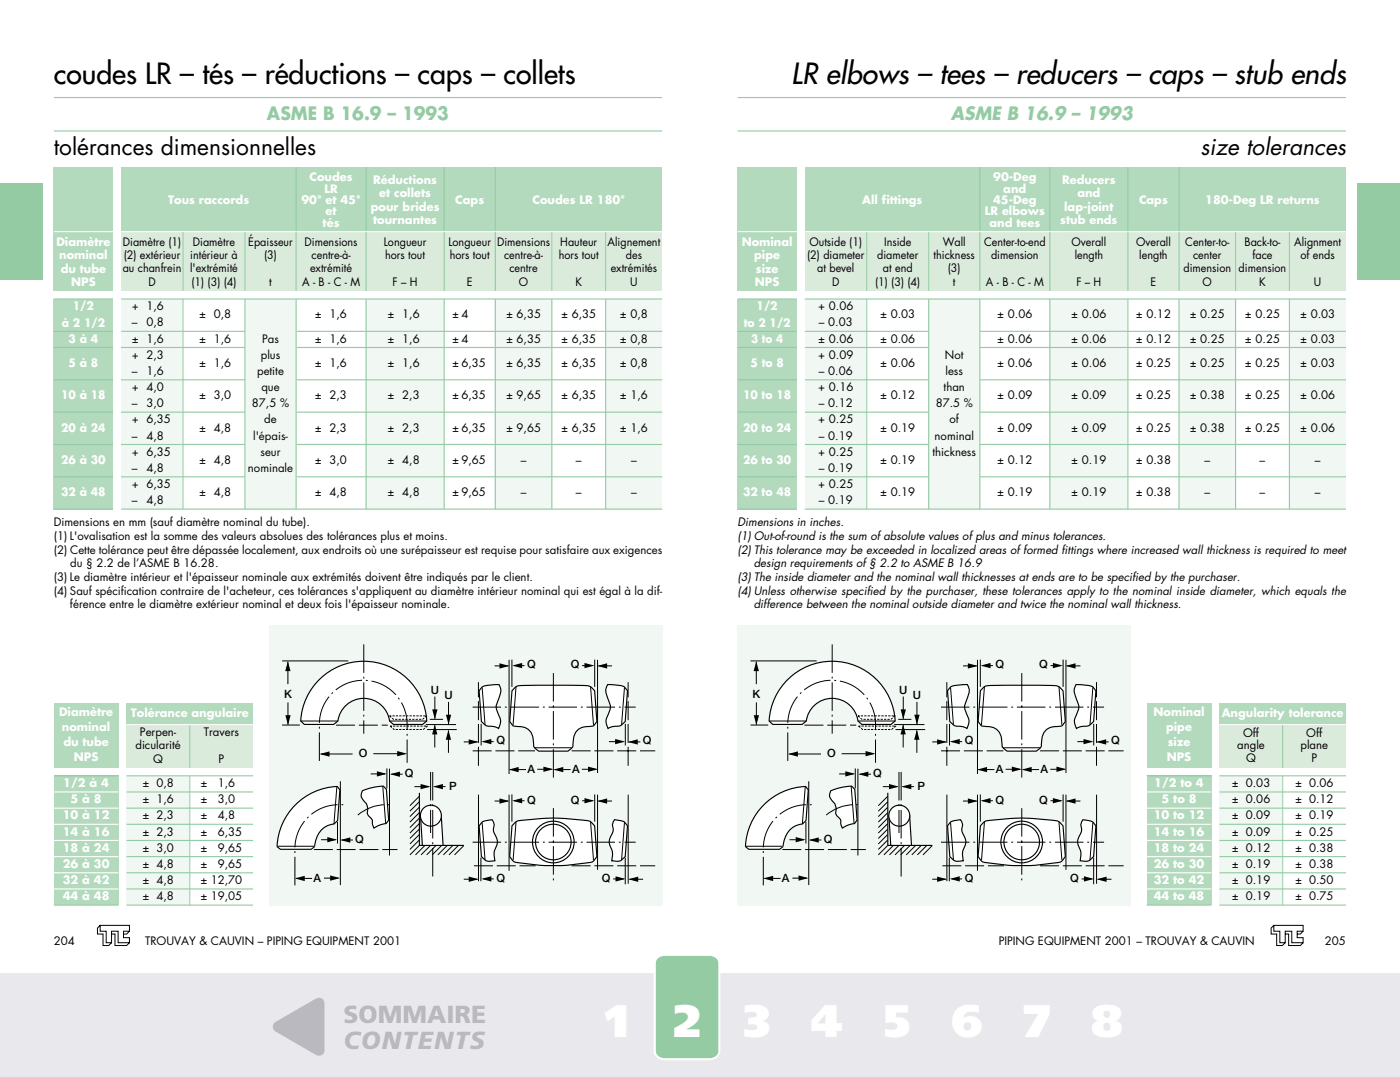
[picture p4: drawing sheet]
<svg xmlns="http://www.w3.org/2000/svg" width="260mm" height="200mm" viewBox="0 0 260 200" stroke-linecap="round" stroke-linejoin="round" font-family="sans-serif">
<defs><g id="words">
<text font-size="8.5" fill="#fff" x="125.1" y="192.5">2</text>
<g font-size="5.3">
<text x="10" y="15.6">coudes LR – tés – réductions – caps – collets</text>
<text x="147" y="15.6">LR elbows – tees – reducers – caps – stub ends</text>
</g>
<g font-size="4.6" fill="#b9b9bf">
<text x="63.8" y="189.8">SOMMAIRE</text>
<text x="63.8" y="194.8">CONTENTS</text>
</g>
<g font-size="4.2">
<text x="10" y="28.8">tolérances dimensionnelles</text>
<text x="223" y="28.8">size tolerances</text>
</g>
<g font-size="3.4" fill="#94cba3">
<text x="49.6" y="22.2">ASME B 16.9 – 1993</text>
<text x="176.6" y="22.2">ASME B 16.9 – 1993</text>
</g>
<g font-size="2.1" fill="#fff">
<text x="57.5" y="33.6">Coudes</text>
<text x="60.3" y="35.7">LR</text>
<text x="69.3" y="34.1">Réductions</text>
<text x="184.5" y="33.6">90-Deg</text>
<text x="186.4" y="35.7">and</text>
<text x="197.3" y="34.1">Reducers</text>
<text x="31.2" y="37.9">Tous raccords</text>
<text x="56" y="37.9">90° et 45°</text>
<text x="60.5" y="40">et</text>
<text x="68.9" y="39.1">pour brides</text>
<text x="69.3" y="41.6">tournantes</text>
<text x="70.4" y="36.6">et collets</text>
<text x="84.6" y="37.9">Caps</text>
<text x="98.9" y="37.9">Coudes LR 180°</text>
<text x="160.2" y="37.9">All fittings</text>
<text x="182.9" y="40">LR elbows</text>
<text x="184.5" y="37.9">45-Deg</text>
<text x="196.9" y="41.6">stub ends</text>
<text x="197.7" y="39.1">lap-joint</text>
<text x="200.1" y="36.6">and</text>
<text x="211.6" y="37.9">Caps</text>
<text x="223.9" y="37.9">180-Deg LR returns</text>
<text x="10.5" y="45.6">Diamètre</text>
<text x="59.9" y="42.1">tés</text>
<text x="137.8" y="45.6">Nominal</text>
<text x="183.8" y="42.1">and tees</text>
<text x="11" y="48.1">nominal</text>
<text x="11.3" y="50.6">du tube</text>
<text x="13.2" y="53.1">NPS</text>
<text x="140.1" y="48.1">pipe</text>
<text x="140.2" y="53.1">NPS</text>
<text x="140.4" y="50.6">size</text>
<text x="13.5" y="57.6">1/2</text>
<text x="140.5" y="57.6">1/2</text>
<text x="11.5" y="60.6">à 2 1/2</text>
<text x="12.7" y="63.6">3 à 4</text>
<text x="138.1" y="60.6">to 2 1/2</text>
<text x="139.5" y="63.6">3 to 4</text>
<text x="12.7" y="68.1">5 à 8</text>
<text x="139.4" y="68.1">5 to 8</text>
<text x="11.4" y="74.1">10 à 18</text>
<text x="138" y="74.1">10 to 18</text>
<text x="11.4" y="80.1">20 à 24</text>
<text x="138" y="80.1">20 to 24</text>
<text x="11.4" y="86.1">26 à 30</text>
<text x="138" y="86.1">26 to 30</text>
<text x="11.4" y="92.1">32 à 48</text>
<text x="138" y="92.1">32 to 48</text>
<text x="11" y="133">Diamètre</text>
<text x="11.5" y="135.7">nominal</text>
<text x="24.3" y="133.1">Tolérance angulaire</text>
<text x="214.3" y="133">Nominal</text>
<text x="216.6" y="135.7">pipe</text>
<text x="226.9" y="133.1">Angularity tolerance</text>
<text x="11.8" y="138.5">du tube</text>
<text x="13.7" y="141.2">NPS</text>
<text x="216.7" y="141.2">NPS</text>
<text x="216.9" y="138.5">size</text>
<text x="11.8" y="146.1">1/2 à 4</text>
<text x="13.1" y="149.1">5 à 8</text>
<text x="214.4" y="146.1">1/2 to 4</text>
<text x="215.7" y="149.1">5 to 8</text>
<text x="11.6" y="152.1">10 à 12</text>
<text x="11.6" y="155.1">14 à 16</text>
<text x="214.3" y="152.1">10 to 12</text>
<text x="214.3" y="155.1">14 to 16</text>
<text x="11.6" y="158.1">18 à 24</text>
<text x="11.6" y="161.1">26 à 30</text>
<text x="214.3" y="158.1">18 to 24</text>
<text x="214.3" y="161.1">26 to 30</text>
<text x="11.6" y="164.1">32 à 42</text>
<text x="11.6" y="167.1">44 à 48</text>
<text x="214.3" y="164.1">32 to 42</text>
<text x="214.3" y="167.1">44 to 48</text>
</g>
<g font-size="2.1">
<text x="22.8" y="45.6">Diamètre (1)</text>
<text x="35.8" y="45.6">Diamètre</text>
<text x="46.1" y="45.6">Épaisseur</text>
<text x="56.6" y="45.6">Dimensions</text>
<text x="71.3" y="45.6">Longueur</text>
<text x="83.3" y="45.6">Longueur</text>
<text x="92.3" y="45.6">Dimensions</text>
<text x="104.1" y="45.6">Hauteur</text>
<text x="112.9" y="45.6">Alignement</text>
<text x="150.4" y="45.6">Outside (1)</text>
<text x="164.2" y="45.6">Inside</text>
<text x="175.1" y="45.6">Wall</text>
<text x="182.8" y="45.6">Center-to-end</text>
<text x="199" y="45.6">Overall</text>
<text x="211" y="45.6">Overall</text>
<text x="220.2" y="45.6">Center-to-</text>
<text x="231.2" y="45.6">Back-to-</text>
<text x="240.4" y="45.6">Alignment</text>
<text x="22.8" y="50.5">au chanfrein</text>
<text x="23" y="48.1">(2) extérieur</text>
<text x="27.6" y="53">D</text>
<text x="35.3" y="50.5">l'extrémité</text>
<text x="35.3" y="48.1">intérieur à</text>
<text x="35.5" y="53">(1) (3) (4)</text>
<text x="49.1" y="48.1">(3)</text>
<text x="50" y="53">t</text>
<text x="56.1" y="53">A - B - C - M</text>
<text x="57.6" y="50.5">extrémité</text>
<text x="57.9" y="48.1">centre-à-</text>
<text x="71.5" y="48.1">hors tout</text>
<text x="72.9" y="53">F – H</text>
<text x="83.5" y="48.1">hors tout</text>
<text x="86.7" y="53">E</text>
<text x="93.6" y="48.1">centre-à-</text>
<text x="94.6" y="50.5">centre</text>
<text x="96.4" y="53">O</text>
<text x="103.8" y="48.1">hors tout</text>
<text x="106.9" y="53">K</text>
<text x="113.4" y="50.5">extrémités</text>
<text x="116.2" y="48.1">des</text>
<text x="117.1" y="53">U</text>
<text x="149.9" y="48.1">(2) diameter</text>
<text x="151.8" y="50.5">at bevel</text>
<text x="154.6" y="53">D</text>
<text x="162.5" y="53">(1) (3) (4)</text>
<text x="162.9" y="48.1">diameter</text>
<text x="164" y="50.5">at end</text>
<text x="173.4" y="48.1">thickness</text>
<text x="176.1" y="50.5">(3)</text>
<text x="177" y="53">t</text>
<text x="183.1" y="53">A - B - C - M</text>
<text x="184.1" y="48.1">dimension</text>
<text x="199.6" y="48.1">length</text>
<text x="199.9" y="53">F – H</text>
<text x="211.6" y="48.1">length</text>
<text x="213.7" y="53">E</text>
<text x="219.8" y="50.5">dimension</text>
<text x="221.6" y="48.1">center</text>
<text x="223.4" y="53">O</text>
<text x="230.1" y="50.5">dimension</text>
<text x="232.6" y="48.1">face</text>
<text x="233.9" y="53">K</text>
<text x="241.6" y="48.1">of ends</text>
<text x="244.1" y="53">U</text>
<text x="24.5" y="57.6">+ 1,6</text>
<text x="37" y="59.1">± 0,8</text>
<text x="58.5" y="59.1">± 1,6</text>
<text x="72" y="59.1">± 1,6</text>
<text x="84" y="59.1">± 4</text>
<text x="94" y="59.1">± 6,35</text>
<text x="104.2" y="59.1">± 6,35</text>
<text x="115.1" y="59.1">± 0,8</text>
<text x="152" y="57.6">+ 0.06</text>
<text x="163.5" y="59.1">± 0.03</text>
<text x="185.2" y="59.1">± 0.06</text>
<text x="199" y="59.1">± 0.06</text>
<text x="211" y="59.1">± 0.12</text>
<text x="221" y="59.1">± 0.25</text>
<text x="231.2" y="59.1">± 0.25</text>
<text x="241.5" y="59.1">± 0.03</text>
<text x="24.5" y="60.6">–</text>
<text x="24.5" y="63.6">± 1,6</text>
<text x="27.2" y="60.6">0,8</text>
<text x="37" y="63.6">± 1,6</text>
<text x="48.7" y="63.6">Pas</text>
<text x="58.5" y="63.6">± 1,6</text>
<text x="72" y="63.6">± 1,6</text>
<text x="84" y="63.6">± 4</text>
<text x="94" y="63.6">± 6,35</text>
<text x="104.2" y="63.6">± 6,35</text>
<text x="115.1" y="63.6">± 0,8</text>
<text x="152" y="63.6">± 0.06</text>
<text x="152.1" y="60.6">– 0.03</text>
<text x="163.5" y="63.6">± 0.06</text>
<text x="185.2" y="63.6">± 0.06</text>
<text x="199" y="63.6">± 0.06</text>
<text x="211" y="63.6">± 0.12</text>
<text x="221" y="63.6">± 0.25</text>
<text x="231.2" y="63.6">± 0.25</text>
<text x="241.5" y="63.6">± 0.03</text>
<text x="24.5" y="66.6">+ 2,3</text>
<text x="24.5" y="69.6">–</text>
<text x="27.2" y="69.6">1,6</text>
<text x="37" y="68.1">± 1,6</text>
<text x="47.8" y="69.6">petite</text>
<text x="48.4" y="66.6">plus</text>
<text x="58.5" y="68.1">± 1,6</text>
<text x="72" y="68.1">± 1,6</text>
<text x="84" y="68.1">± 6,35</text>
<text x="94" y="68.1">± 6,35</text>
<text x="104.2" y="68.1">± 6,35</text>
<text x="115.1" y="68.1">± 0,8</text>
<text x="152" y="66.6">+ 0.09</text>
<text x="152.1" y="69.6">– 0.06</text>
<text x="163.5" y="68.1">± 0.06</text>
<text x="175.5" y="66.6">Not</text>
<text x="175.6" y="69.6">less</text>
<text x="185.2" y="68.1">± 0.06</text>
<text x="199" y="68.1">± 0.06</text>
<text x="211" y="68.1">± 0.25</text>
<text x="221" y="68.1">± 0.25</text>
<text x="231.2" y="68.1">± 0.25</text>
<text x="241.5" y="68.1">± 0.03</text>
<text x="24.5" y="72.6">+ 4,0</text>
<text x="24.5" y="75.6">–</text>
<text x="27.2" y="75.6">3,0</text>
<text x="37" y="74.1">± 3,0</text>
<text x="46.8" y="75.6">87,5 %</text>
<text x="48.5" y="72.6">que</text>
<text x="58.5" y="74.1">± 2,3</text>
<text x="72" y="74.1">± 2,3</text>
<text x="84" y="74.1">± 6,35</text>
<text x="94" y="74.1">± 9,65</text>
<text x="104.2" y="74.1">± 6,35</text>
<text x="115.1" y="74.1">± 1,6</text>
<text x="152" y="72.6">+ 0.16</text>
<text x="152.1" y="75.6">– 0.12</text>
<text x="163.5" y="74.1">± 0.12</text>
<text x="173.8" y="75.6">87.5 %</text>
<text x="175.3" y="72.6">than</text>
<text x="185.2" y="74.1">± 0.09</text>
<text x="199" y="74.1">± 0.09</text>
<text x="211" y="74.1">± 0.25</text>
<text x="221" y="74.1">± 0.38</text>
<text x="231.2" y="74.1">± 0.25</text>
<text x="241.5" y="74.1">± 0.06</text>
<text x="24.5" y="78.6">+ 6,35</text>
<text x="24.5" y="81.6">–</text>
<text x="27.2" y="81.6">4,8</text>
<text x="37" y="80.1">± 4,8</text>
<text x="47" y="81.6">l'épais-</text>
<text x="49.1" y="78.6">de</text>
<text x="58.5" y="80.1">± 2,3</text>
<text x="72" y="80.1">± 2,3</text>
<text x="84" y="80.1">± 6,35</text>
<text x="94" y="80.1">± 9,65</text>
<text x="104.2" y="80.1">± 6,35</text>
<text x="115.1" y="80.1">± 1,6</text>
<text x="152" y="78.6">+ 0.25</text>
<text x="152.1" y="81.6">– 0.19</text>
<text x="163.5" y="80.1">± 0.19</text>
<text x="173.6" y="81.6">nominal</text>
<text x="176.4" y="78.6">of</text>
<text x="185.2" y="80.1">± 0.09</text>
<text x="199" y="80.1">± 0.09</text>
<text x="211" y="80.1">± 0.25</text>
<text x="221" y="80.1">± 0.38</text>
<text x="231.2" y="80.1">± 0.25</text>
<text x="241.5" y="80.1">± 0.06</text>
<text x="24.5" y="84.6">+ 6,35</text>
<text x="24.5" y="87.6">–</text>
<text x="27.2" y="87.6">4,8</text>
<text x="37" y="86.1">± 4,8</text>
<text x="46" y="87.6">nominale</text>
<text x="48.4" y="84.6">seur</text>
<text x="58.5" y="86.1">± 3,0</text>
<text x="72" y="86.1">± 4,8</text>
<text x="84" y="86.1">± 9,65</text>
<text x="96.7" y="86.1">–</text>
<text x="107" y="86.1">–</text>
<text x="117.2" y="86.1">–</text>
<text x="152" y="84.6">+ 0.25</text>
<text x="152.1" y="87.6">– 0.19</text>
<text x="163.5" y="86.1">± 0.19</text>
<text x="173.2" y="84.6">thickness</text>
<text x="185.2" y="86.1">± 0.12</text>
<text x="199" y="86.1">± 0.19</text>
<text x="211" y="86.1">± 0.38</text>
<text x="223.7" y="86.1">–</text>
<text x="234" y="86.1">–</text>
<text x="244.2" y="86.1">–</text>
<text x="24.5" y="90.6">+ 6,35</text>
<text x="24.5" y="93.6">–</text>
<text x="27.2" y="93.6">4,8</text>
<text x="37" y="92.1">± 4,8</text>
<text x="58.5" y="92.1">± 4,8</text>
<text x="72" y="92.1">± 4,8</text>
<text x="84" y="92.1">± 9,65</text>
<text x="96.7" y="92.1">–</text>
<text x="107" y="92.1">–</text>
<text x="117.2" y="92.1">–</text>
<text x="152" y="90.6">+ 0.25</text>
<text x="152.1" y="93.6">– 0.19</text>
<text x="163.5" y="92.1">± 0.19</text>
<text x="185.2" y="92.1">± 0.19</text>
<text x="199" y="92.1">± 0.19</text>
<text x="211" y="92.1">± 0.38</text>
<text x="223.7" y="92.1">–</text>
<text x="234" y="92.1">–</text>
<text x="244.2" y="92.1">–</text>
<text x="10" y="97.7">Dimensions en mm (sauf diamètre nominal du tube).</text>
<text x="10" y="100.2">(1) L'ovalisation est la somme des valeurs absolues des tolérances plus et moins.</text>
<text x="137" y="97.7">Dimensions in inches.</text>
<text x="137" y="100.2">(1) Out-of-round is the sum of absolute values of plus and minus tolerances.</text>
<text x="10" y="102.8">(2) Cette tolérance peut être dépassée localement, aux endroits où une surépaisseur est requise pour satisfaire aux exigences</text>
<text x="10" y="107.8">(3) Le diamètre intérieur et l'épaisseur nominale aux extrémités doivent être indiqués par le client.</text>
<text x="13" y="105.3">du § 2.2 de l’ASME B 16.28.</text>
<text x="137" y="102.8">(2) This tolerance may be exceeded in localized areas of formed fittings where increased wall thickness is required to meet</text>
<text x="137" y="107.8">(3) The inside diameter and the nominal wall thicknesses at ends are to be specified by the purchaser.</text>
<text x="140" y="105.3">design requirements of § 2.2 to ASME B 16.9</text>
<text x="10" y="110.4">(4) Sauf spécification contraire de l'acheteur, ces tolérances s'appliquent au diamètre intérieur nominal qui est égal à la dif-</text>
<text x="13" y="112.9">férence entre le diamètre extérieur nominal et deux fois l'épaisseur nominale.</text>
<text x="137" y="110.4">(4) Unless otherwise specified by the purchaser, these tolerances apply to the nominal inside diameter, which equals the</text>
<text x="140" y="112.9">difference between the nominal outside diameter and twice the nominal wall thickness.</text>
<text x="97.9" y="124.1">Q</text>
<text x="106" y="124.1">Q</text>
<text x="184.9" y="124.1">Q</text>
<text x="193" y="124.1">Q</text>
<text x="52.8" y="129.6">K</text>
<text x="80" y="128.8">U</text>
<text x="82.5" y="129.7">U</text>
<text x="139.8" y="129.6">K</text>
<text x="167" y="128.8">U</text>
<text x="169.5" y="129.7">U</text>
<text x="26" y="136.6">Perpen-</text>
<text x="37.8" y="136.6">Travers</text>
<text x="230.9" y="136.8">Off</text>
<text x="242.6" y="136.8">Off</text>
<text x="25.2" y="139.1">dicularité</text>
<text x="28.5" y="141.6">Q</text>
<text x="40.6" y="141.6">P</text>
<text x="66.6" y="140.5">O</text>
<text x="92.2" y="138.2">Q</text>
<text x="98" y="143.4">A</text>
<text x="106.3" y="143.4">A</text>
<text x="119.4" y="138.2">Q</text>
<text x="153.6" y="140.5">O</text>
<text x="179.2" y="138.2">Q</text>
<text x="185" y="143.4">A</text>
<text x="193.3" y="143.4">A</text>
<text x="206.4" y="138.2">Q</text>
<text x="229.8" y="139.1">angle</text>
<text x="231.5" y="141.4">Q</text>
<text x="241.6" y="139.1">plane</text>
<text x="243.6" y="141.4">P</text>
<text x="26.4" y="146.1">± 0,8</text>
<text x="26.4" y="149.1">± 1,6</text>
<text x="37.2" y="146.1">±</text>
<text x="37.2" y="149.1">±</text>
<text x="40.4" y="146.1">1,6</text>
<text x="40.4" y="149.1">3,0</text>
<text x="75.2" y="144.2">Q</text>
<text x="83.4" y="146.5">P</text>
<text x="97.9" y="149.2">Q</text>
<text x="106" y="149.2">Q</text>
<text x="162.2" y="144.2">Q</text>
<text x="170.4" y="146.5">P</text>
<text x="184.9" y="149.2">Q</text>
<text x="193" y="149.2">Q</text>
<text x="228.8" y="146.1">± 0.03</text>
<text x="228.8" y="149.1">± 0.06</text>
<text x="240.5" y="146.1">± 0.06</text>
<text x="240.5" y="149.1">± 0.12</text>
<text x="26.4" y="152.1">± 2,3</text>
<text x="26.4" y="155.1">± 2,3</text>
<text x="37.2" y="152.1">±</text>
<text x="37.2" y="155.1">±</text>
<text x="40.4" y="152.1">4,8</text>
<text x="40.4" y="155.1">6,35</text>
<text x="228.8" y="152.1">± 0.09</text>
<text x="228.8" y="155.1">± 0.09</text>
<text x="240.5" y="152.1">± 0.19</text>
<text x="240.5" y="155.1">± 0.25</text>
<text x="26.4" y="158.1">± 3,0</text>
<text x="26.4" y="161.1">± 4,8</text>
<text x="37.2" y="158.1">±</text>
<text x="37.2" y="161.1">±</text>
<text x="40.4" y="158.1">9,65</text>
<text x="40.4" y="161.1">9,65</text>
<text x="66" y="156.4">Q</text>
<text x="153" y="156.4">Q</text>
<text x="228.8" y="158.1">± 0.12</text>
<text x="228.8" y="161.1">± 0.19</text>
<text x="240.5" y="158.1">± 0.38</text>
<text x="240.5" y="161.1">± 0.38</text>
<text x="26.4" y="164.1">± 4,8</text>
<text x="26.4" y="167.1">± 4,8</text>
<text x="37.2" y="164.1">± 12,70</text>
<text x="37.2" y="167.1">± 19,05</text>
<text x="58.2" y="163.6">A</text>
<text x="92.2" y="163.7">Q</text>
<text x="111.8" y="163.7">Q</text>
<text x="145.2" y="163.6">A</text>
<text x="179.2" y="163.7">Q</text>
<text x="198.8" y="163.7">Q</text>
<text x="228.8" y="164.1">± 0.19</text>
<text x="228.8" y="167.1">± 0.19</text>
<text x="240.5" y="164.1">± 0.50</text>
<text x="240.5" y="167.1">± 0.75</text>
<text x="10" y="175.4">204</text>
<text x="26.9" y="175.4">TROUVAY &amp; CAUVIN – PIPING EQUIPMENT 2001</text>
<text x="185.5" y="175.4">PIPING EQUIPMENT 2001 – TROUVAY &amp; CAUVIN</text>
<text x="246.1" y="175.4">205</text>
</g>
</g></defs>
<path d="M-.1 180.6h260.2v19.4h-260.2z" fill="#e9e8ed"/>
<path d="M122.1 177.7l.8-.4 .5-.1h8.4a1.67 1.67 0 0 1 1.8 1.5v16.4a1.67 1.67 0 0 1-1.8 1.5h-8.4a1.67 1.67 0 0 1-1.8-1.5v-16.4l.1-.4z" fill="#94cba3" stroke="#fff" stroke-width=".39"/>
<path d="M51 189.8l7.6-4.4a1.06 1.06 0 0 1 1.2-.1 1.06 1.06 0 0 1 .5 1.1v8.4a1.06 1.06 0 0 1-.5 1 1.06 1.06 0 0 1-1.2 0l-7.3-4.2a1.04 1.04 0 0 1-.3-1.8z" fill="#b9b9bf"/>
<path d="M18.6 171.8h5.4v1h-1.1v1.2h1.1v1h-2.1v-2.2h-1.2v2.2h-1v-2.2h-1.1zM18.6 171.8l-.5 .5v1.1h1v2.1h1.1l.5-.5M20.7 173.4h.7v2.1h2.1l.5-.5M24 172.8l-.5 .6h-.6M236.6 171.8h5.4v1h-1.1v1.2h1.1v1h-2.1v-2.2h-1.2v2.2h-1v-2.2h-1.1zM236.6 171.8l-.5 .5v1.1h1v2.1h1.1l.5-.5M238.7 173.4h.7v2.1h2.1l.5-.5M242 172.8l-.5 .6h-.6" fill="none" stroke="#000" stroke-width=".19"/>
<g fill="#b3dabd">
<path d="M149.5 31h32.5v12h-32.5z" fill-rule="evenodd"/>
<path d="M137 43h11v11h-11z" fill-rule="evenodd"/>
<path d="M137 31h11v12h-11z" fill-rule="evenodd"/>
</g>
<g fill="#daebdc">
<path d="M149.5 43h11.5v11h-11.5z" fill-rule="evenodd"/>
<path d="M161 43h11.5v11h-11.5z" fill-rule="evenodd"/>
<path d="M172.5 43h9.5v11h-9.5z" fill-rule="evenodd"/>
<path d="M182 43h13v11h-13z" fill-rule="evenodd"/>
<path d="M195 43h14.5v11h-14.5z" fill-rule="evenodd"/>
<path d="M209.5 43h9.5v11h-9.5z" fill-rule="evenodd"/>
<path d="M219 43h10.5v11h-10.5z" fill-rule="evenodd"/>
<path d="M229.5 43h10v11h-10z" fill-rule="evenodd"/>
<path d="M239.5 43h10.5v11h-10.5z" fill-rule="evenodd"/>
</g>
<g fill="#b3dabd">
<path d="M182 31h13v12h-13z" fill-rule="evenodd"/>
<path d="M195 31h14.5v12h-14.5z" fill-rule="evenodd"/>
<path d="M209.5 31h9.5v12h-9.5z" fill-rule="evenodd"/>
<path d="M219 31h31v12h-31z" fill-rule="evenodd"/>
<path d="M137 55.5h11v39h-11z" fill-rule="evenodd"/>
</g>
<path d="M149.5 55.5h11.5v39h-11.5z" fill-rule="evenodd" fill="#f1f8f4"/>
<g fill="#fff">
<path d="M161 55.5h11.5v39h-11.5z" fill-rule="evenodd"/>
<path d="M182 55.5h13v39h-13z" fill-rule="evenodd"/>
</g>
<path d="M195 55.5h14.5v39h-14.5z" fill-rule="evenodd" fill="#f1f8f4"/>
<path d="M209.5 55.5h9.5v39h-9.5z" fill-rule="evenodd" fill="#fff"/>
<path d="M219 55.5h10.5v39h-10.5z" fill-rule="evenodd" fill="#f1f8f4"/>
<path d="M229.5 55.5h10v39h-10z" fill-rule="evenodd" fill="#fff"/>
<path d="M239.5 55.5h10.5v39h-10.5z" fill-rule="evenodd" fill="#f1f8f4"/>
<path d="M161 55.5v39M161 43v11M172.5 43v11M229.5 43v11M239.5 43v11" fill="none" stroke="#94cba3" stroke-width=".19"/>
<path d="M182 31v23M195 31v23M209.5 31v23M219 31v23M195 55.5v39M209.5 55.5v39M219 55.5v39M229.5 55.5v39M239.5 55.5v39" fill="none" stroke="#94cba3" stroke-width=".21"/>
<path d="M137 43h113" fill="none" stroke="#fff" stroke-width=".19"/>
<g fill="#b3dabd">
<path d="M213 144h12v24h-12z" fill-rule="evenodd"/>
<path d="M213 130.5h12v12h-12z" fill-rule="evenodd"/>
<path d="M226.5 130.5h23.5v4h-23.5z" fill-rule="evenodd"/>
</g>
<g fill="#daebdc">
<path d="M226.5 134.5h11.7v8h-11.7z" fill-rule="evenodd"/>
<path d="M238.2 134.5h11.8v8h-11.8z" fill-rule="evenodd"/>
</g>
<path d="M226.5 144h11.7v24h-11.7z" fill-rule="evenodd" fill="#f1f8f4"/>
<path d="M238.2 144h11.8v24h-11.8z" fill-rule="evenodd" fill="#fff"/>
<path d="M238.2 134.5v8M238.3 144v24" fill="none" stroke="#94cba3" stroke-width=".19"/>
<g fill="none" stroke="#94cba3" stroke-width=".21">
<path d="M137 55.5h11M137 61.5h11M137 64.5h11M137 70.5h11M137 76.5h11M149.5 61.5h100.5M149.5 64.5h100.5M149.5 70.5h100.5M149.5 76.5h100.5M137 82.5h11M137 88.5h11M137 94.5h11"/>
<path d="M149.5 82.5h100.5M149.5 88.5h100.5M213 144h12M226.5 144h23.5M226.5 147h23.5M226.5 150h23.5M226.5 153h23.5M226.5 156h23.5M226.5 159h23.5M213 168h12M226.5 162h23.5M226.5 165h23.5"/>
<path d="M226.5 168h23.5"/>
</g>
<path d="M213 147h12M213 150h12M213 153h12M213 156h12M213 159h12M213 162h12M213 165h12" fill="none" stroke="#fff" stroke-width=".21"/>
<path d="M226.5 134.5h23.5" fill="none" stroke="#fff" stroke-width=".19"/>
<path d="M172.5 55.5h9.5v39h-9.5z" fill-rule="evenodd" fill="#f1f8f4"/>
<path d="M137 18.1h113M137 24.3h113M149.5 55.5h100.5M172.5 55.5v39M182 55.5v39M149.5 94.5h100.5" fill="none" stroke="#94cba3" stroke-width=".21"/>
<g fill="#94cba3">
<path d="M-.1 34h8.1v18h-8.1z" fill-rule="evenodd"/>
<path d="M252 34h8.1v18h-8.1z" fill-rule="evenodd"/>
</g>
<g fill="#b3dabd">
<path d="M22.5 31h32.5v12h-32.5z" fill-rule="evenodd"/>
<path d="M10 43h11v11h-11z" fill-rule="evenodd"/>
<path d="M10 31h11v12h-11z" fill-rule="evenodd"/>
</g>
<g fill="#daebdc">
<path d="M22.5 43h11.5v11h-11.5z" fill-rule="evenodd"/>
<path d="M34 43h11.5v11h-11.5z" fill-rule="evenodd"/>
<path d="M45.5 43h9.5v11h-9.5z" fill-rule="evenodd"/>
<path d="M55 43h13v11h-13z" fill-rule="evenodd"/>
<path d="M68 43h14.5v11h-14.5z" fill-rule="evenodd"/>
<path d="M82.5 43h9.5v11h-9.5z" fill-rule="evenodd"/>
<path d="M92 43h10.5v11h-10.5z" fill-rule="evenodd"/>
<path d="M102.5 43h10v11h-10z" fill-rule="evenodd"/>
<path d="M112.5 43h10.5v11h-10.5z" fill-rule="evenodd"/>
</g>
<g fill="#b3dabd">
<path d="M55 31h13v12h-13z" fill-rule="evenodd"/>
<path d="M68 31h14.5v12h-14.5z" fill-rule="evenodd"/>
<path d="M82.5 31h9.5v12h-9.5z" fill-rule="evenodd"/>
<path d="M92 31h31v12h-31z" fill-rule="evenodd"/>
<path d="M10 55.5h11v39h-11z" fill-rule="evenodd"/>
</g>
<path d="M22.5 55.5h11.5v39h-11.5z" fill-rule="evenodd" fill="#f1f8f4"/>
<g fill="#fff">
<path d="M34 55.5h11.5v39h-11.5z" fill-rule="evenodd"/>
<path d="M55 55.5h13v39h-13z" fill-rule="evenodd"/>
</g>
<path d="M68 55.5h14.5v39h-14.5z" fill-rule="evenodd" fill="#f1f8f4"/>
<path d="M82.5 55.5h9.5v39h-9.5z" fill-rule="evenodd" fill="#fff"/>
<path d="M92 55.5h10.5v39h-10.5z" fill-rule="evenodd" fill="#f1f8f4"/>
<path d="M102.5 55.5h10v39h-10z" fill-rule="evenodd" fill="#fff"/>
<path d="M112.5 55.5h10.5v39h-10.5z" fill-rule="evenodd" fill="#f1f8f4"/>
<path d="M34 55.5v39M34 43v11M45.5 43v11M102.5 43v11M112.5 43v11" fill="none" stroke="#94cba3" stroke-width=".19"/>
<path d="M55 31v23M68 31v23M82.5 31v23M92 31v23M68 55.5v39M92 55.5v39M102.5 55.5v39M112.5 55.5v39" fill="none" stroke="#94cba3" stroke-width=".21"/>
<path d="M50 116h73v52h-73z" fill-rule="evenodd" fill="#f1f8f4"/>
<path d="M77.9 147.2v9.7h8.3" fill="none" stroke="#000" stroke-width=".21"/>
<g fill="#fff" stroke="#000" stroke-width=".21">
<path d="M78.1 151.4h3.9l.3 5.5h-3.9z"/>
<circle cx="80" cy="151.4" r="1.95"/>
</g>
<g fill="#fff" stroke="#000" stroke-width=".21">
<path d="M51.5 157.1l6.9 .1-.6 .4h-5.7z"/>
<path d="M54.9 149.4a11.6 11.6 0 0 1 7.7-3.4l.5 .6-.4 5.7-.7 .6a4.1 4.1 0 0 0-3.6 4.3l-6.9-.1a11.6 11.6 0 0 1 3.4-7.7z" fill-rule="evenodd"/>
</g>
<path d="M51.4 157.1h7M62.6 146l-.6 6.9" fill="none" stroke="#000" stroke-width=".19"/>
<path d="M112.9 127.1a6.6 6.6 0 0 1 3.2 .5l.5 .6-.5 5.7a2.11 2.11 0 0 1-2.1 .9l-1.1 .4a2.43 2.43 0 0 1 .1-2.7 2.17 2.17 0 0 0 .1-2.4l-.4-1.1a1.96 1.96 0 0 1 .2-1.9z" fill-rule="evenodd" fill="#fff" stroke="#000" stroke-width=".21"/>
<path d="M116 127.6l-.5 7" fill="none" stroke="#000" stroke-width=".19"/>
<path d="M89.5 127.6a6.6 6.6 0 0 1 3.2-.5 2.35 2.35 0 0 1 0 2.5l-.4 .9a2.63 2.63 0 0 0 .4 2.5 2.23 2.23 0 0 1-.1 2.2l-.7-.3-1-.1a1.65 1.65 0 0 1-1.5-.9l-.4-5.7z" fill-rule="evenodd" fill="#fff" stroke="#000" stroke-width=".21"/>
<path d="M89.6 127.6l.5 7" fill="none" stroke="#000" stroke-width=".19"/>
<path d="M67.3 146.8l2.2-.7 1.7-.2 .6 .6 .4 5.7-.5 .7-.9 .2-1.3 .6-.3-.9a.98 .98 0 0 0-.5-1.1 1.11 1.11 0 0 1-.4-1.5l-.3-1.1a1.86 1.86 0 0 1-.7-2.3z" fill-rule="evenodd" fill="#fff" stroke="#000" stroke-width=".21"/>
<path d="M71.1 145.9l.5 6.9" fill="none" stroke="#000" stroke-width=".19"/>
<path d="M59.5 126a11.7 11.7 0 0 1 12.4-2.4 11.7 11.7 0 0 1 7.4 10.2l-.8 .7h-5.4l-.7-.7a4.8 4.8 0 0 0-4.8-4.2 4.8 4.8 0 0 0-4.8 4.2l-.8 .7h-5.5l-.6-.7a11.7 11.7 0 0 1 3.6-7.8z" fill-rule="evenodd" fill="#fff" stroke="#000" stroke-width=".21"/>
<g fill="#fff" stroke="#000" stroke-width=".19">
<path d="M55.9 133.8h6.9z"/>
<path d="M72.4 133.8h6.9z"/>
</g>
<path d="M72.4 132.9h6.9l-.8 .6h-5.4zM72.5 134.8h6.9l-.8 .6h-5.4z" fill="none" stroke="#000" stroke-width=".19" stroke-dasharray=".4 .2" stroke-linecap="butt"/>
<path d="M67.6 119.6v16.6" fill="none" stroke="#000" stroke-width=".19" stroke-dasharray="5.3 .7 .4 .7" stroke-linecap="butt"/>
<path d="M52.4 122.7h12.3M52.4 134.6h3.3M53.5 122.8v4.2M53.5 130.4v4.1M79.1 134.5h5.6M79.3 135.4h5.5M79.8 133.5h2.5M80.8 134.6v4.1M80.8 129.3v4.1M83.3 135.6v4.1M83.3 130.3v4.1" fill="none" stroke="#000" stroke-width=".19"/>
<path d="M53 132.8h1l-.5 1.8zM53.5 122.7l.5 1.9h-1zM80.3 131.7h1l-.5 1.8zM80.8 134.5l.4 1.8h-.9zM82.8 132.7h1l-.5 1.8zM83.3 135.5l.5 1.8h-1z" fill="#000"/>
<path d="M59.6 140h5.9z" fill="#d9d9d9" stroke="#000" stroke-width=".19"/>
<path d="M59.4 140l1.8-.5v.9z" fill="#000"/>
<path d="M69.3 139.9h6z" fill="#d9d9d9" stroke="#000" stroke-width=".19"/>
<path d="M73.8 139.4l1.8 .5-1.8 .5z" fill="#000"/>
<path d="M55 163h3z" fill="#d9d9d9" stroke="#000" stroke-width=".19"/>
<path d="M54.8 163l1.8-.4v.9z" fill="#000"/>
<path d="M60.2 163h2.7z" fill="#d9d9d9" stroke="#000" stroke-width=".19"/>
<path d="M61.3 162.5l1.9 .5-1.9 .5z" fill="#000"/>
<path d="M63.5 155.9h2.1z" fill="#d9d9d9" stroke="#000" stroke-width=".19"/>
<path d="M63.2 155.9l1.9-.5v1z" fill="#000"/>
<path d="M59.6 155.9h2.7z" fill="#d9d9d9" stroke="#000" stroke-width=".19"/>
<path d="M60.8 155.4l1.8 .5-1.8 .4z" fill="#000"/>
<path d="M72.7 143.7h2.1z" fill="#d9d9d9" stroke="#000" stroke-width=".19"/>
<path d="M72.5 143.7l1.8-.5v1z" fill="#000"/>
<path d="M68.9 143.6h2.6z" fill="#d9d9d9" stroke="#000" stroke-width=".19"/>
<path d="M70 143.1l1.8 .5-1.8 .5z" fill="#000"/>
<path d="M59.3 141.2v-6.8a8.1 8.1 0 0 1 8.2-8.1 8.1 8.1 0 0 1 8.1 8.1v7.2M66.5 151.3a8.5 8.5 0 0 1 6.5-1.9M54.8 164.3v-6.8a8.3 8.3 0 0 1 9.4-8.1" fill="none" stroke="#000" stroke-width=".19" stroke-dasharray="5.3 .7 .4 .7" stroke-linecap="butt"/>
<path d="M62.7 152.6v4M63.2 145v19.3" fill="none" stroke="#000" stroke-width=".19"/>
<path d="M80.6 146h2.2z" fill="#d9d9d9" stroke="#000" stroke-width=".19"/>
<path d="M80.4 146l1.9-.5v1z" fill="#000"/>
<path d="M77 146h2.7z" fill="#d9d9d9" stroke="#000" stroke-width=".19"/>
<path d="M78.1 145.5l1.9 .5-1.9 .5z" fill="#000"/>
<g fill="none" stroke="#000" stroke-width=".19">
<path d="M71.9 142.6v3.7M72.3 142.7v16.1M77.9 147.8l-1.8 1.7M77.9 148.8l-1.8 1.8M77.9 149.9l-1.8 1.7M77.9 150.9l-1.8 1.7M77.9 151.9l-1.8 1.7M77.9 152.9l-1.8 1.7M77.9 153.9l-1.8 1.7M77.9 154.9l-1.8 1.7M77.9 155.9l-1.8 1.8M77.9 157l-1.8 1.7"/>
<path d="M78.9 157l-1.7 1.7M79.9 157l-1.7 1.7M81 157l-1.8 1.7M82 157l-1.7 1.7M83 157l-1.7 1.7M84.1 157l-1.7 1.7M85.1 157l-1.7 1.7M86.1 157l-1.7 1.7M89.3 159.2v4.4M116.1 159.2v4.9"/>
</g>
<path d="M58.3 157.7h15.5" fill="none" stroke="#000" stroke-width=".19" stroke-dasharray="3.5 .7" stroke-linecap="butt"/>
<path d="M94.7 142.8h3z" fill="#d9d9d9" stroke="#000" stroke-width=".19"/>
<path d="M94.5 142.8l1.8-.4v.9z" fill="#000"/>
<path d="M99.8 142.8h2.7z" fill="#d9d9d9" stroke="#000" stroke-width=".19"/>
<path d="M100.9 142.3l1.9 .5-1.9 .5z" fill="#000"/>
<path d="M116.8 137.7h2.1z" fill="#d9d9d9" stroke="#000" stroke-width=".19"/>
<path d="M116.6 137.7l1.9-.5v1z" fill="#000"/>
<path d="M113.1 137.7h2.7z" fill="#d9d9d9" stroke="#000" stroke-width=".19"/>
<path d="M114.3 137.2l1.8 .5-1.8 .4z" fill="#000"/>
<path d="M103 142.8h3z" fill="#d9d9d9" stroke="#000" stroke-width=".19"/>
<path d="M102.8 142.8l1.8-.4v.9z" fill="#000"/>
<path d="M108.1 142.8h2.7z" fill="#d9d9d9" stroke="#000" stroke-width=".19"/>
<path d="M109.2 142.3l1.9 .5-1.9 .5z" fill="#000"/>
<path d="M94.6 122.5v21.2M116.1 134.3v4.1" fill="none" stroke="#000" stroke-width=".19"/>
<path d="M86.1 137.7h2.6z" fill="#d9d9d9" stroke="#000" stroke-width=".19"/>
<path d="M87.1 137.2l1.8 .5-1.8 .5z" fill="#000"/>
<path d="M89.7 137.7h2z" fill="#d9d9d9" stroke="#000" stroke-width=".19"/>
<path d="M89.4 137.7l1.9-.5v.9z" fill="#000"/>
<path d="M89.4 134.3v4.1" fill="none" stroke="#000" stroke-width=".19"/>
<path d="M91.9 123.6h2.5z" fill="#d9d9d9" stroke="#000" stroke-width=".19"/>
<path d="M92.8 123.1l1.8 .5-1.8 .5z" fill="#000"/>
<path d="M95.5 123.5h1.9z" fill="#d9d9d9" stroke="#000" stroke-width=".19"/>
<path d="M95.1 123.5l1.9-.5v1z" fill="#000"/>
<path d="M95.1 122.4v5.1M111 122.5v21" fill="none" stroke="#000" stroke-width=".19"/>
<path d="M111.2 123.6h2.5z" fill="#d9d9d9" stroke="#000" stroke-width=".19"/>
<path d="M110.9 123.6l1.9-.5v1z" fill="#000"/>
<path d="M108.1 123.5h2z" fill="#d9d9d9" stroke="#000" stroke-width=".19"/>
<path d="M108.6 123l1.8 .5-1.8 .5z" fill="#000"/>
<path d="M91.9 148.7h2.5z" fill="#d9d9d9" stroke="#000" stroke-width=".19"/>
<path d="M92.8 148.2l1.8 .5-1.8 .5z" fill="#000"/>
<path d="M95.5 148.6h1.9z" fill="#d9d9d9" stroke="#000" stroke-width=".19"/>
<path d="M95.1 148.6l1.9-.5v1z" fill="#000"/>
<path d="M111.2 148.7h2.5z" fill="#d9d9d9" stroke="#000" stroke-width=".19"/>
<path d="M110.9 148.7l1.9-.5v1z" fill="#000"/>
<path d="M108.1 148.6h2z" fill="#d9d9d9" stroke="#000" stroke-width=".19"/>
<path d="M108.6 148.1l1.8 .5-1.8 .5z" fill="#000"/>
<path d="M110.5 122.4v5.1M88.9 147.5v16.1M94.6 147.5v14.1M116.7 147.5v16.5" fill="none" stroke="#000" stroke-width=".19"/>
<path d="M86.1 163.2h2.6z" fill="#d9d9d9" stroke="#000" stroke-width=".19"/>
<path d="M87.1 162.7l1.8 .5-1.8 .5z" fill="#000"/>
<path d="M89.7 163.1h2z" fill="#d9d9d9" stroke="#000" stroke-width=".19"/>
<path d="M89.4 163.1l1.9-.5v1z" fill="#000"/>
<path d="M95.1 147.5v5M111 147.5v13.9" fill="none" stroke="#000" stroke-width=".19"/>
<path d="M116.9 163.2h2.5z" fill="#d9d9d9" stroke="#000" stroke-width=".19"/>
<path d="M116.7 163.2l1.8-.5v1z" fill="#000"/>
<path d="M113.9 163.1h2z" fill="#d9d9d9" stroke="#000" stroke-width=".19"/>
<path d="M114.3 162.6l1.9 .5-1.9 .5z" fill="#000"/>
<path d="M110.5 147.5v5" fill="none" stroke="#000" stroke-width=".19"/>
<path d="M62.4 134.6h9.6M87.8 139.4h11.6M106.2 139.4h15.5M88.9 142.1v-15.5M116.7 142.1v-15.5M88 160.7h11.5M106.2 160.7h15.5" fill="none" stroke="#000" stroke-width=".19" stroke-dasharray="3.5 .7" stroke-linecap="butt"/>
<path d="M95.7 127.6a1.47 1.47 0 0 1 1.3-.4h7.9a18 18 0 0 1 4.8 .3l.7 .7 .5 5.7-.6 .8-.3 .1a5.7 5.7 0 0 0-2.5 .5 4 4 0 0 0-1.1 3.1 1.63 1.63 0 0 1-.9 1h-5.4a1.63 1.63 0 0 1-1-1 5.3 5.3 0 0 0-.7-2.8 4.3 4.3 0 0 0-2.9-.8l-.2-.1-.6-.8 .4-5.7z" fill-rule="evenodd" fill="#fff" stroke="#000" stroke-width=".21"/>
<path d="M95.8 127.5l-.5 7.1M99.3 138.8h6.9M109.7 127.5l.5 7.1" fill="none" stroke="#000" stroke-width=".19"/>
<path d="M87.8 131.2h30.3M102.8 124.9v19.9M80 143.3v11.3M80.4 143.3v19.9" fill="none" stroke="#000" stroke-width=".19" stroke-dasharray="5.3 .7 .4 .7" stroke-linecap="butt"/>
<path d="M114.2 152.1a2.37 2.37 0 0 1 2.4 1.2l-.5 5.7a2 2 0 0 1-2.5 .8l.1-.6a3 3 0 0 0-.4-2.3 2.91 2.91 0 0 1 .5-2.4v-1a1.31 1.31 0 0 1 .4-1.4z" fill-rule="evenodd" fill="#fff" stroke="#000" stroke-width=".21"/>
<path d="M116 152.7l-.5 6.9" fill="none" stroke="#000" stroke-width=".19"/>
<path d="M89.5 152.7a2.75 2.75 0 0 1 1.9-.6 1.52 1.52 0 0 1 .2 1.7l.2 .7a2.61 2.61 0 0 1 .1 3.2l-.1 1 .1 1.1a2.07 2.07 0 0 1-2.5-.8l-.4-5.7z" fill-rule="evenodd" fill="#fff" stroke="#000" stroke-width=".21"/>
<path d="M89.6 152.7l.5 6.9" fill="none" stroke="#000" stroke-width=".19"/>
<path d="M95.7 152.7l.3-.3 .8-.1 5.4-.5 2.7 .1 4.7 .5 .8 .9 .5 5.7-.7 .9-.5 .2-4.9 .5h-4.5l-4.8-.6-.8-1 .4-5.7z" fill-rule="evenodd" fill="#fff" stroke="#000" stroke-width=".21"/>
<path d="M95.8 152.6l-.5 7M109.7 152.6l.5 7" fill="none" stroke="#000" stroke-width=".19"/>
<path d="M87.8 156.3h30.3M102.8 150v13.6" fill="none" stroke="#000" stroke-width=".19" stroke-dasharray="5.3 .7 .4 .7" stroke-linecap="butt"/>
<g fill="none" stroke="#000" stroke-width=".21">
<circle cx="102.8" cy="156.3" r="3.3"/>
<circle cx="102.8" cy="156.3" r="3.9"/>
</g>
<path d="M137 116h73v52h-73z" fill-rule="evenodd" fill="#f1f8f4"/>
<path d="M164.9 147.2v9.7h8.3" fill="none" stroke="#000" stroke-width=".21"/>
<g fill="#fff" stroke="#000" stroke-width=".21">
<path d="M165.1 151.4h3.9l.3 5.5h-3.8z"/>
<circle cx="167" cy="151.4" r="1.95"/>
</g>
<g fill="#fff" stroke="#000" stroke-width=".21">
<path d="M138.5 157.1l6.9 .1-.6 .4h-5.7z"/>
<path d="M141.9 149.4a11.6 11.6 0 0 1 7.7-3.4l.5 .6-.4 5.7-.7 .6a4.1 4.1 0 0 0-3.6 4.3l-6.9-.1a11.6 11.6 0 0 1 3.4-7.7z" fill-rule="evenodd"/>
</g>
<path d="M138.4 157.1h7M149.6 146l-.6 6.9" fill="none" stroke="#000" stroke-width=".19"/>
<path d="M199.9 127.1a6.6 6.6 0 0 1 3.2 .5l.5 .6-.5 5.7a2.11 2.11 0 0 1-2.1 .9l-1.1 .4a2.43 2.43 0 0 1 .1-2.7 2.17 2.17 0 0 0 .1-2.4l-.4-1.1a1.96 1.96 0 0 1 .2-1.9z" fill-rule="evenodd" fill="#fff" stroke="#000" stroke-width=".21"/>
<path d="M203 127.6l-.5 7" fill="none" stroke="#000" stroke-width=".19"/>
<path d="M176.5 127.6a6.6 6.6 0 0 1 3.2-.5 2.35 2.35 0 0 1 0 2.5l-.4 .9a2.63 2.63 0 0 0 .4 2.5 2.23 2.23 0 0 1-.1 2.2l-.7-.3-1-.1a1.65 1.65 0 0 1-1.5-.9l-.4-5.7z" fill-rule="evenodd" fill="#fff" stroke="#000" stroke-width=".21"/>
<path d="M176.6 127.6l.5 7" fill="none" stroke="#000" stroke-width=".19"/>
<path d="M154.3 146.8l2.2-.7 1.7-.2 .6 .6 .4 5.7-.5 .7-.9 .2-1.3 .6-.3-.9a.98 .98 0 0 0-.5-1.1 1.11 1.11 0 0 1-.4-1.5l-.3-1.1a1.86 1.86 0 0 1-.7-2.3z" fill-rule="evenodd" fill="#fff" stroke="#000" stroke-width=".21"/>
<path d="M158.1 145.9l.5 6.9" fill="none" stroke="#000" stroke-width=".19"/>
<path d="M146.5 126a11.7 11.7 0 0 1 12.4-2.4 11.7 11.7 0 0 1 7.4 10.2l-.8 .7h-5.4l-.7-.7a4.8 4.8 0 0 0-4.8-4.2 4.8 4.8 0 0 0-4.8 4.2l-.8 .7h-5.5l-.6-.7a11.7 11.7 0 0 1 3.6-7.8z" fill-rule="evenodd" fill="#fff" stroke="#000" stroke-width=".21"/>
<g fill="#fff" stroke="#000" stroke-width=".19">
<path d="M142.9 133.8h6.9z"/>
<path d="M159.4 133.8h6.9z"/>
</g>
<path d="M159.4 132.9h6.9l-.8 .6h-5.4zM159.5 134.8h6.9l-.8 .6h-5.4z" fill="none" stroke="#000" stroke-width=".19" stroke-dasharray=".4 .2" stroke-linecap="butt"/>
<path d="M154.6 119.6v16.6" fill="none" stroke="#000" stroke-width=".19" stroke-dasharray="5.3 .7 .4 .7" stroke-linecap="butt"/>
<path d="M139.4 122.7h12.3M139.4 134.6h3.3M140.5 122.8v4.2M140.5 130.4v4.1M166.1 134.5h5.6M166.3 135.4h5.5M166.8 133.5h2.5M167.8 134.6v4.1M167.8 129.3v4.1M170.3 135.6v4.1M170.3 130.3v4.1" fill="none" stroke="#000" stroke-width=".19"/>
<path d="M140 132.8h1l-.5 1.8zM140.5 122.7l.5 1.9h-1zM167.3 131.7h1l-.5 1.8zM167.8 134.5l.4 1.8h-.9zM169.8 132.7h1l-.5 1.8zM170.3 135.5l.5 1.8h-1z" fill="#000"/>
<path d="M146.6 140h5.9z" fill="#d9d9d9" stroke="#000" stroke-width=".19"/>
<path d="M146.4 140l1.8-.5v.9z" fill="#000"/>
<path d="M156.3 139.9h6z" fill="#d9d9d9" stroke="#000" stroke-width=".19"/>
<path d="M160.8 139.4l1.8 .5-1.8 .5z" fill="#000"/>
<path d="M142 163h3z" fill="#d9d9d9" stroke="#000" stroke-width=".19"/>
<path d="M141.8 163l1.8-.4v.9z" fill="#000"/>
<path d="M147.2 163h2.7z" fill="#d9d9d9" stroke="#000" stroke-width=".19"/>
<path d="M148.3 162.5l1.9 .5-1.9 .5z" fill="#000"/>
<path d="M150.5 155.9h2.1z" fill="#d9d9d9" stroke="#000" stroke-width=".19"/>
<path d="M150.2 155.9l1.9-.5v1z" fill="#000"/>
<path d="M146.6 155.9h2.7z" fill="#d9d9d9" stroke="#000" stroke-width=".19"/>
<path d="M147.8 155.4l1.8 .5-1.8 .4z" fill="#000"/>
<path d="M159.7 143.7h2.1z" fill="#d9d9d9" stroke="#000" stroke-width=".19"/>
<path d="M159.5 143.7l1.8-.5v1z" fill="#000"/>
<path d="M155.9 143.6h2.6z" fill="#d9d9d9" stroke="#000" stroke-width=".19"/>
<path d="M157 143.1l1.8 .5-1.8 .5z" fill="#000"/>
<path d="M146.3 141.2v-6.8a8.1 8.1 0 0 1 8.2-8.1 8.1 8.1 0 0 1 8.1 8.1v7.2M153.5 151.3a8.5 8.5 0 0 1 6.5-1.9M141.8 164.3v-6.8a8.3 8.3 0 0 1 9.4-8.1" fill="none" stroke="#000" stroke-width=".19" stroke-dasharray="5.3 .7 .4 .7" stroke-linecap="butt"/>
<path d="M149.7 152.6v4M150.2 145v19.3" fill="none" stroke="#000" stroke-width=".19"/>
<path d="M167.7 146h2.1z" fill="#d9d9d9" stroke="#000" stroke-width=".19"/>
<path d="M167.4 146l1.9-.5v1z" fill="#000"/>
<path d="M164 146h2.7z" fill="#d9d9d9" stroke="#000" stroke-width=".19"/>
<path d="M165.1 145.5l1.9 .5-1.9 .5z" fill="#000"/>
<g fill="none" stroke="#000" stroke-width=".19">
<path d="M158.9 142.6v3.7M159.3 142.7v16.1M164.9 147.8l-1.8 1.7M164.9 148.8l-1.8 1.8M164.9 149.9l-1.8 1.7M164.9 150.9l-1.8 1.7M164.9 151.9l-1.8 1.7M164.9 152.9l-1.8 1.7M164.9 153.9l-1.8 1.7M164.9 154.9l-1.8 1.7M164.9 155.9l-1.8 1.8M164.9 157l-1.8 1.7"/>
<path d="M165.9 157l-1.7 1.7M166.9 157l-1.7 1.7M168 157l-1.8 1.7M169 157l-1.7 1.7M170 157l-1.7 1.7M171.1 157l-1.7 1.7M172.1 157l-1.7 1.7M173.2 157l-1.8 1.7M176.3 159.2v4.4M203.1 159.2v4.9"/>
</g>
<path d="M145.3 157.7h15.5" fill="none" stroke="#000" stroke-width=".19" stroke-dasharray="3.5 .7" stroke-linecap="butt"/>
<path d="M181.7 142.8h3z" fill="#d9d9d9" stroke="#000" stroke-width=".19"/>
<path d="M181.5 142.8l1.8-.4v.9z" fill="#000"/>
<path d="M186.8 142.8h2.7z" fill="#d9d9d9" stroke="#000" stroke-width=".19"/>
<path d="M187.9 142.3l1.9 .5-1.9 .5z" fill="#000"/>
<path d="M203.8 137.7h2.1z" fill="#d9d9d9" stroke="#000" stroke-width=".19"/>
<path d="M203.6 137.7l1.9-.5v1z" fill="#000"/>
<path d="M200.1 137.7h2.7z" fill="#d9d9d9" stroke="#000" stroke-width=".19"/>
<path d="M201.3 137.2l1.8 .5-1.8 .4z" fill="#000"/>
<path d="M190 142.8h3z" fill="#d9d9d9" stroke="#000" stroke-width=".19"/>
<path d="M189.8 142.8l1.8-.4v.9z" fill="#000"/>
<path d="M195.1 142.8h2.7z" fill="#d9d9d9" stroke="#000" stroke-width=".19"/>
<path d="M196.2 142.3l1.9 .5-1.9 .5z" fill="#000"/>
<path d="M181.6 122.5v21.2M203.2 134.3v4.1" fill="none" stroke="#000" stroke-width=".19"/>
<path d="M173.2 137.7h2.5z" fill="#d9d9d9" stroke="#000" stroke-width=".19"/>
<path d="M174.1 137.2l1.8 .5-1.8 .5z" fill="#000"/>
<path d="M176.7 137.7h2z" fill="#d9d9d9" stroke="#000" stroke-width=".19"/>
<path d="M176.4 137.7l1.9-.5v.9z" fill="#000"/>
<path d="M176.4 134.3v4.1" fill="none" stroke="#000" stroke-width=".19"/>
<path d="M178.9 123.6h2.5z" fill="#d9d9d9" stroke="#000" stroke-width=".19"/>
<path d="M179.8 123.1l1.8 .5-1.8 .5z" fill="#000"/>
<path d="M182.5 123.5h1.9z" fill="#d9d9d9" stroke="#000" stroke-width=".19"/>
<path d="M182.1 123.5l1.9-.5v1z" fill="#000"/>
<path d="M182.1 122.4v5.1M198 122.5v21" fill="none" stroke="#000" stroke-width=".19"/>
<path d="M198.2 123.6h2.5z" fill="#d9d9d9" stroke="#000" stroke-width=".19"/>
<path d="M197.9 123.6l1.9-.5v1z" fill="#000"/>
<path d="M195.1 123.5h2z" fill="#d9d9d9" stroke="#000" stroke-width=".19"/>
<path d="M195.6 123l1.8 .5-1.8 .5z" fill="#000"/>
<path d="M178.9 148.7h2.5z" fill="#d9d9d9" stroke="#000" stroke-width=".19"/>
<path d="M179.8 148.2l1.8 .5-1.8 .5z" fill="#000"/>
<path d="M182.5 148.6h1.9z" fill="#d9d9d9" stroke="#000" stroke-width=".19"/>
<path d="M182.1 148.6l1.9-.5v1z" fill="#000"/>
<path d="M198.2 148.7h2.5z" fill="#d9d9d9" stroke="#000" stroke-width=".19"/>
<path d="M197.9 148.7l1.9-.5v1z" fill="#000"/>
<path d="M195.1 148.6h2z" fill="#d9d9d9" stroke="#000" stroke-width=".19"/>
<path d="M195.6 148.1l1.8 .5-1.8 .5z" fill="#000"/>
<path d="M197.5 122.4v5.1M175.9 147.5v16.1M181.6 147.5v14.1M203.7 147.5v16.5" fill="none" stroke="#000" stroke-width=".19"/>
<path d="M173.2 163.2h2.5z" fill="#d9d9d9" stroke="#000" stroke-width=".19"/>
<path d="M174.1 162.7l1.8 .5-1.8 .5z" fill="#000"/>
<path d="M176.7 163.1h2z" fill="#d9d9d9" stroke="#000" stroke-width=".19"/>
<path d="M176.4 163.1l1.9-.5v1z" fill="#000"/>
<path d="M182.1 147.5v5M198 147.5v13.9" fill="none" stroke="#000" stroke-width=".19"/>
<path d="M203.9 163.2h2.6z" fill="#d9d9d9" stroke="#000" stroke-width=".19"/>
<path d="M203.7 163.2l1.8-.5v1z" fill="#000"/>
<path d="M200.9 163.1h2z" fill="#d9d9d9" stroke="#000" stroke-width=".19"/>
<path d="M201.3 162.6l1.9 .5-1.9 .5z" fill="#000"/>
<path d="M197.5 147.5v5" fill="none" stroke="#000" stroke-width=".19"/>
<path d="M149.4 134.6h9.6M174.8 139.4h11.6M193.2 139.4h15.5M175.9 142.1v-15.5M203.7 142.1v-15.5M175 160.7h11.5M193.2 160.7h15.5" fill="none" stroke="#000" stroke-width=".19" stroke-dasharray="3.5 .7" stroke-linecap="butt"/>
<path d="M182.7 127.6a1.47 1.47 0 0 1 1.3-.4h7.9a18 18 0 0 1 4.8 .3l.7 .7 .5 5.7-.6 .8-.3 .1a5.7 5.7 0 0 0-2.5 .5 4 4 0 0 0-1.1 3.1 1.63 1.63 0 0 1-.9 1h-5.4a1.63 1.63 0 0 1-1-1 5.3 5.3 0 0 0-.7-2.8 4.3 4.3 0 0 0-2.9-.8l-.2-.1-.6-.8 .4-5.7z" fill-rule="evenodd" fill="#fff" stroke="#000" stroke-width=".21"/>
<path d="M182.9 127.5l-.6 7.1M186.3 138.8h6.9M196.7 127.5l.5 7.1" fill="none" stroke="#000" stroke-width=".19"/>
<path d="M174.8 131.2h30.3M189.8 124.9v19.9M167 143.3v11.3M167.4 143.3v19.9" fill="none" stroke="#000" stroke-width=".19" stroke-dasharray="5.3 .7 .4 .7" stroke-linecap="butt"/>
<path d="M201.2 152.1a2.37 2.37 0 0 1 2.4 1.2l-.5 5.7a2 2 0 0 1-2.5 .8l.1-.6a3 3 0 0 0-.4-2.3 2.91 2.91 0 0 1 .5-2.4v-1a1.31 1.31 0 0 1 .4-1.4z" fill-rule="evenodd" fill="#fff" stroke="#000" stroke-width=".21"/>
<path d="M203 152.7l-.5 6.9" fill="none" stroke="#000" stroke-width=".19"/>
<path d="M176.5 152.7a2.75 2.75 0 0 1 1.9-.6 1.52 1.52 0 0 1 .2 1.7l.2 .7a2.61 2.61 0 0 1 .1 3.2l-.1 1 .1 1.1a2.07 2.07 0 0 1-2.5-.8l-.4-5.7z" fill-rule="evenodd" fill="#fff" stroke="#000" stroke-width=".21"/>
<path d="M176.6 152.7l.5 6.9" fill="none" stroke="#000" stroke-width=".19"/>
<path d="M182.7 152.7l.3-.3 .8-.1 5.4-.5 2.7 .1 4.7 .5 .8 .9 .5 5.7-.7 .9-.5 .2-4.9 .5h-4.5l-4.8-.6-.8-1 .4-5.7z" fill-rule="evenodd" fill="#fff" stroke="#000" stroke-width=".21"/>
<path d="M182.9 152.6l-.6 7M196.7 152.6l.5 7" fill="none" stroke="#000" stroke-width=".19"/>
<path d="M174.8 156.3h30.3M189.8 150v13.6" fill="none" stroke="#000" stroke-width=".19" stroke-dasharray="5.3 .7 .4 .7" stroke-linecap="butt"/>
<g fill="none" stroke="#000" stroke-width=".21">
<circle cx="189.8" cy="156.3" r="3.3"/>
<circle cx="189.8" cy="156.3" r="3.9"/>
</g>
<path d="M10 43h113" fill="none" stroke="#fff" stroke-width=".19"/>
<g fill="none" stroke="#94cba3" stroke-width=".21">
<path d="M10 55.5h11M82.5 55.5v39M10 61.5h11M10 64.5h11M10 70.5h11M10 76.5h11M22.5 61.5h100.5M22.5 64.5h100.5M22.5 70.5h100.5M22.5 76.5h100.5M10 82.5h11M10 88.5h11"/>
<path d="M10 94.5h11M22.5 82.5h100.5M22.5 88.5h100.5"/>
</g>
<g fill="#b3dabd">
<path d="M10 144h12v24h-12z" fill-rule="evenodd"/>
<path d="M10 130.5h12v12h-12z" fill-rule="evenodd"/>
<path d="M23.5 130.5h23.5v4h-23.5z" fill-rule="evenodd"/>
</g>
<g fill="#daebdc">
<path d="M23.5 134.5h11.7v8h-11.7z" fill-rule="evenodd"/>
<path d="M35.2 134.5h11.8v8h-11.8z" fill-rule="evenodd"/>
</g>
<path d="M23.5 144h11.7v24h-11.7z" fill-rule="evenodd" fill="#f1f8f4"/>
<path d="M35.2 144h11.8v24h-11.8z" fill-rule="evenodd" fill="#fff"/>
<path d="M35.2 134.5v8M35.3 144v24" fill="none" stroke="#94cba3" stroke-width=".19"/>
<path d="M10 144h12M23.5 144h23.5M23.5 147h23.5M23.5 150h23.5M23.5 153h23.5M23.5 156h23.5M23.5 159h23.5M10 168h12M23.5 162h23.5M23.5 165h23.5M23.5 168h23.5" fill="none" stroke="#94cba3" stroke-width=".21"/>
<path d="M10 147h12M10 150h12M10 153h12M10 156h12M10 159h12M10 162h12M10 165h12" fill="none" stroke="#fff" stroke-width=".21"/>
<path d="M23.5 134.5h23.5" fill="none" stroke="#fff" stroke-width=".19"/>
<path d="M45.5 55.5h9.5v39h-9.5z" fill-rule="evenodd" fill="#f1f8f4"/>
<path d="M10 18.1h113M10 24.3h113M22.5 55.5h100.5M45.5 55.5v39M55 55.5v39M22.5 94.5h100.5" fill="none" stroke="#94cba3" stroke-width=".21"/>
<use href="#words"/>
</svg>
